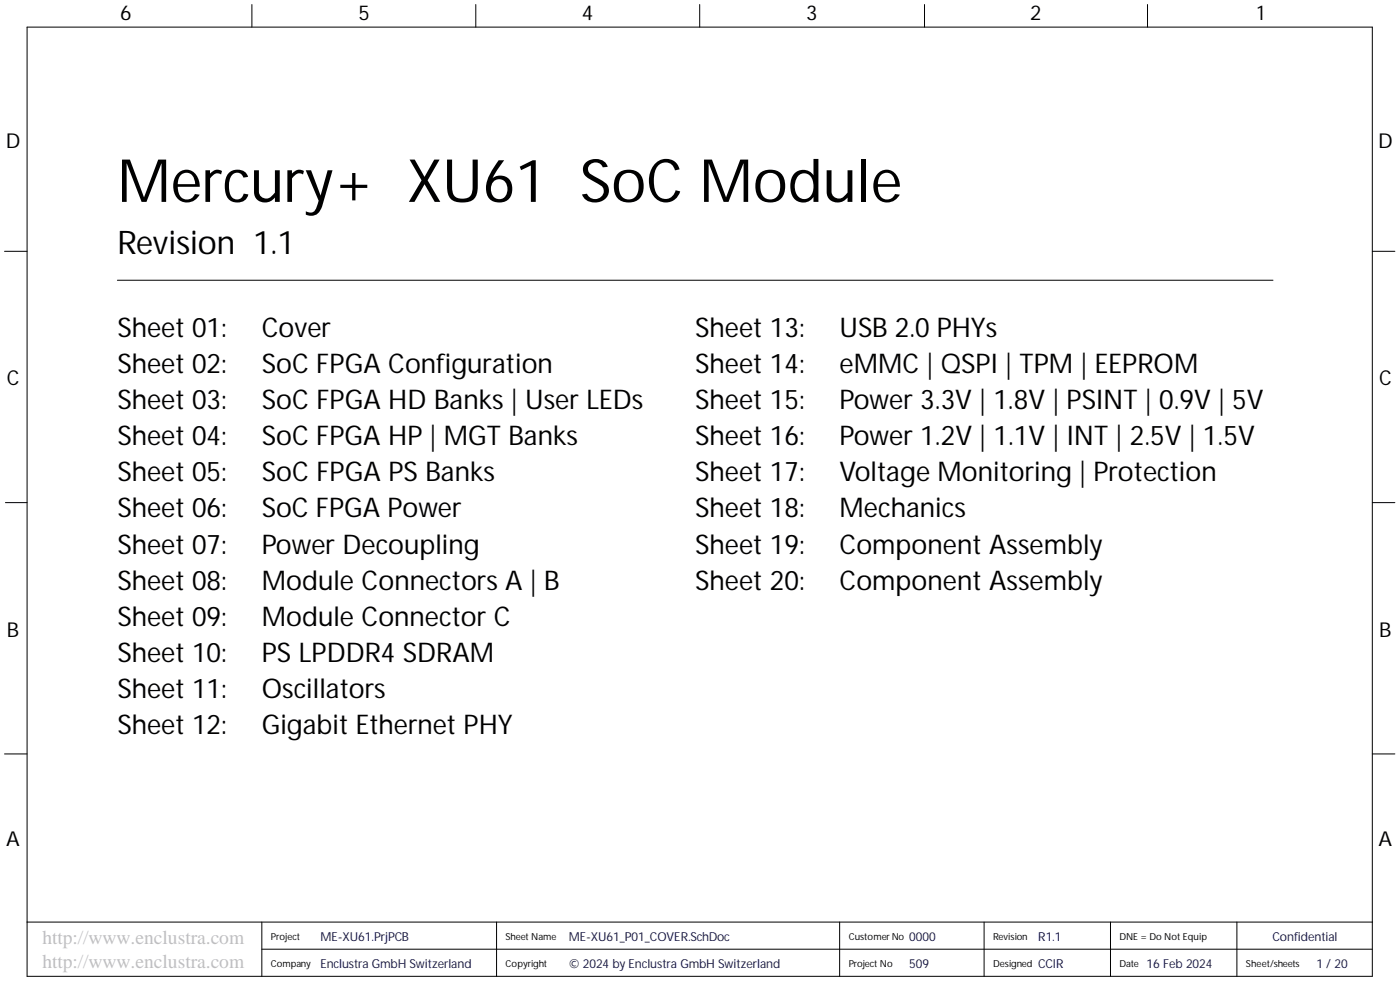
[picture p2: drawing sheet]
<svg xmlns="http://www.w3.org/2000/svg" width="393mm" height="282mm" viewBox="0 0 393 282" stroke-linecap="round" stroke-linejoin="round" font-family="sans-serif">
<defs><g id="words">
<text font-size="16.8" x="33" y="56.7">Mercury+ XU61 SoC Module</text>
<text font-size="9.1" x="33" y="71.3">Revision 1.1</text>
<g font-size="7.6">
<text x="33" y="94.5">Sheet 01:</text>
<text x="73.6" y="94.5">Cover</text>
<text x="195.3" y="94.5">Sheet 13:</text>
<text x="235.9" y="94.5">USB 2.0 PHYs</text>
<text x="33" y="104.6">Sheet 02:</text>
<text x="73.6" y="104.6">SoC FPGA Configuration</text>
<text x="195.3" y="104.6">Sheet 14:</text>
<text x="235.9" y="104.6">eMMC | QSPI | TPM | EEPROM</text>
<text x="33" y="114.8">Sheet 03:</text>
<text x="73.6" y="114.8">SoC FPGA HD Banks | User LEDs</text>
<text x="195.3" y="114.8">Sheet 15:</text>
<text x="235.9" y="114.8">Power 3.3V | 1.8V | PSINT | 0.9V | 5V</text>
<text x="33" y="125">Sheet 04:</text>
<text x="73.6" y="125">SoC FPGA HP | MGT Banks</text>
<text x="195.3" y="125">Sheet 16:</text>
<text x="235.9" y="125">Power 1.2V | 1.1V | INT | 2.5V | 1.5V</text>
<text x="33" y="135.1">Sheet 05:</text>
<text x="73.6" y="135.1">SoC FPGA PS Banks</text>
<text x="195.3" y="135.1">Sheet 17:</text>
<text x="235.9" y="135.1">Voltage Monitoring | Protection</text>
<text x="33" y="145.3">Sheet 06:</text>
<text x="73.6" y="145.3">SoC FPGA Power</text>
<text x="195.3" y="145.3">Sheet 18:</text>
<text x="235.9" y="145.3">Mechanics</text>
<text x="33" y="155.4">Sheet 07:</text>
<text x="73.6" y="155.4">Power Decoupling</text>
<text x="195.3" y="155.4">Sheet 19:</text>
<text x="235.9" y="155.4">Component Assembly</text>
<text x="33" y="165.6">Sheet 08:</text>
<text x="73.6" y="165.6">Module Connectors A | B</text>
<text x="195.3" y="165.6">Sheet 20:</text>
<text x="235.9" y="165.6">Component Assembly</text>
<text x="33" y="175.7">Sheet 09:</text>
<text x="73.6" y="175.7">Module Connector C</text>
<text x="33" y="185.9">Sheet 10:</text>
<text x="73.6" y="185.9">PS LPDDR4 SDRAM</text>
<text x="33" y="196">Sheet 11:</text>
<text x="73.6" y="196">Oscillators</text>
<text x="33" y="206.2">Sheet 12:</text>
<text x="73.6" y="206.2">Gigabit Ethernet PHY</text>
</g>
<g font-size="5.8">
<text x="33.7" y="5.7">6</text>
<text x="100.7" y="5.7">5</text>
<text x="163.4" y="5.7">4</text>
<text x="226.5" y="5.7">3</text>
<text x="289.4" y="5.7">2</text>
<text x="353.1" y="5.7">1</text>
<text x="1.6" y="41.5">D</text>
<text x="387.2" y="41.5">D</text>
<text x="1.9" y="108.2">C</text>
<text x="387.5" y="108.2">C</text>
<text x="1.9" y="178.8">B</text>
<text x="387.5" y="178.8">B</text>
<text x="1.7" y="237.6">A</text>
<text x="387.3" y="237.6">A</text>
</g>
<g font-size="5.5" fill="#c0c0c0">
<text x="11.9" y="265">http://www.enclustra.com</text>
<text x="11.9" y="271.9">http://www.enclustra.com</text>
</g>
<g font-size="3.5" fill="#000080">
<text x="90.1" y="264.1">ME-XU61.PrjPCB</text>
<text x="159.8" y="264.1">ME-XU61_P01_COVER.SchDoc</text>
<text x="255.4" y="264.1">0000</text>
<text x="357.5" y="264.1">Confidential</text>
<text x="90.1" y="271.7">Enclustra GmbH Switzerland</text>
<text x="159.8" y="271.7">© 2024 by Enclustra GmbH Switzerland</text>
<text x="255.4" y="271.7">509</text>
<text x="291.7" y="271.7">CCIR</text>
<text x="322.2" y="271.7">16 Feb 2024</text>
<text x="369.8" y="271.7">1 / 20</text>
</g>
<text font-size="3.5" fill="#00007c" x="291.7" y="264.1">R1.1</text>
<g font-size="2.7">
<text x="76.1" y="263.8">Project</text>
<text x="142.1" y="263.8">Sheet Name</text>
<text x="238.4" y="263.8">Customer No</text>
<text x="279" y="263.8">Revision</text>
<text x="314.5" y="263.8">DNE = Do Not Equip</text>
<text x="76.1" y="271.4">Company</text>
<text x="142.1" y="271.4">Copyright</text>
<text x="238.4" y="271.4">Project No</text>
<text x="279" y="271.4">Designed</text>
<text x="314.5" y="271.4">Date</text>
<text x="350.1" y="271.4">Sheet/sheets</text>
</g>
</g></defs>
<g fill="none" stroke="#000" stroke-width=".28">
<path d="M7.6 7.6h378v266.5h-378zM70.8 1.3v6.3M133.7 1.3v6.3M196.6 1.3v6.3M259.8 1.3v6.3M322.4 1.3v6.3M1.3 70.6h6.3M33 78.7h324.7M385.6 70.6h6.3M1.5 141.1h6.1M385.6 141.1h6.3M1.3 211.7h6.3"/>
<path d="M385.6 211.7h6.3M7.6 258.9h378M73.6 258.9v15.2M139.5 258.9v15.2M235.9 258.9v15.2M276.5 258.9v15.2M312 258.9v15.2M347.5 258.9v15.2M73.6 266.5h312"/>
</g>
<use href="#words"/>
</svg>
